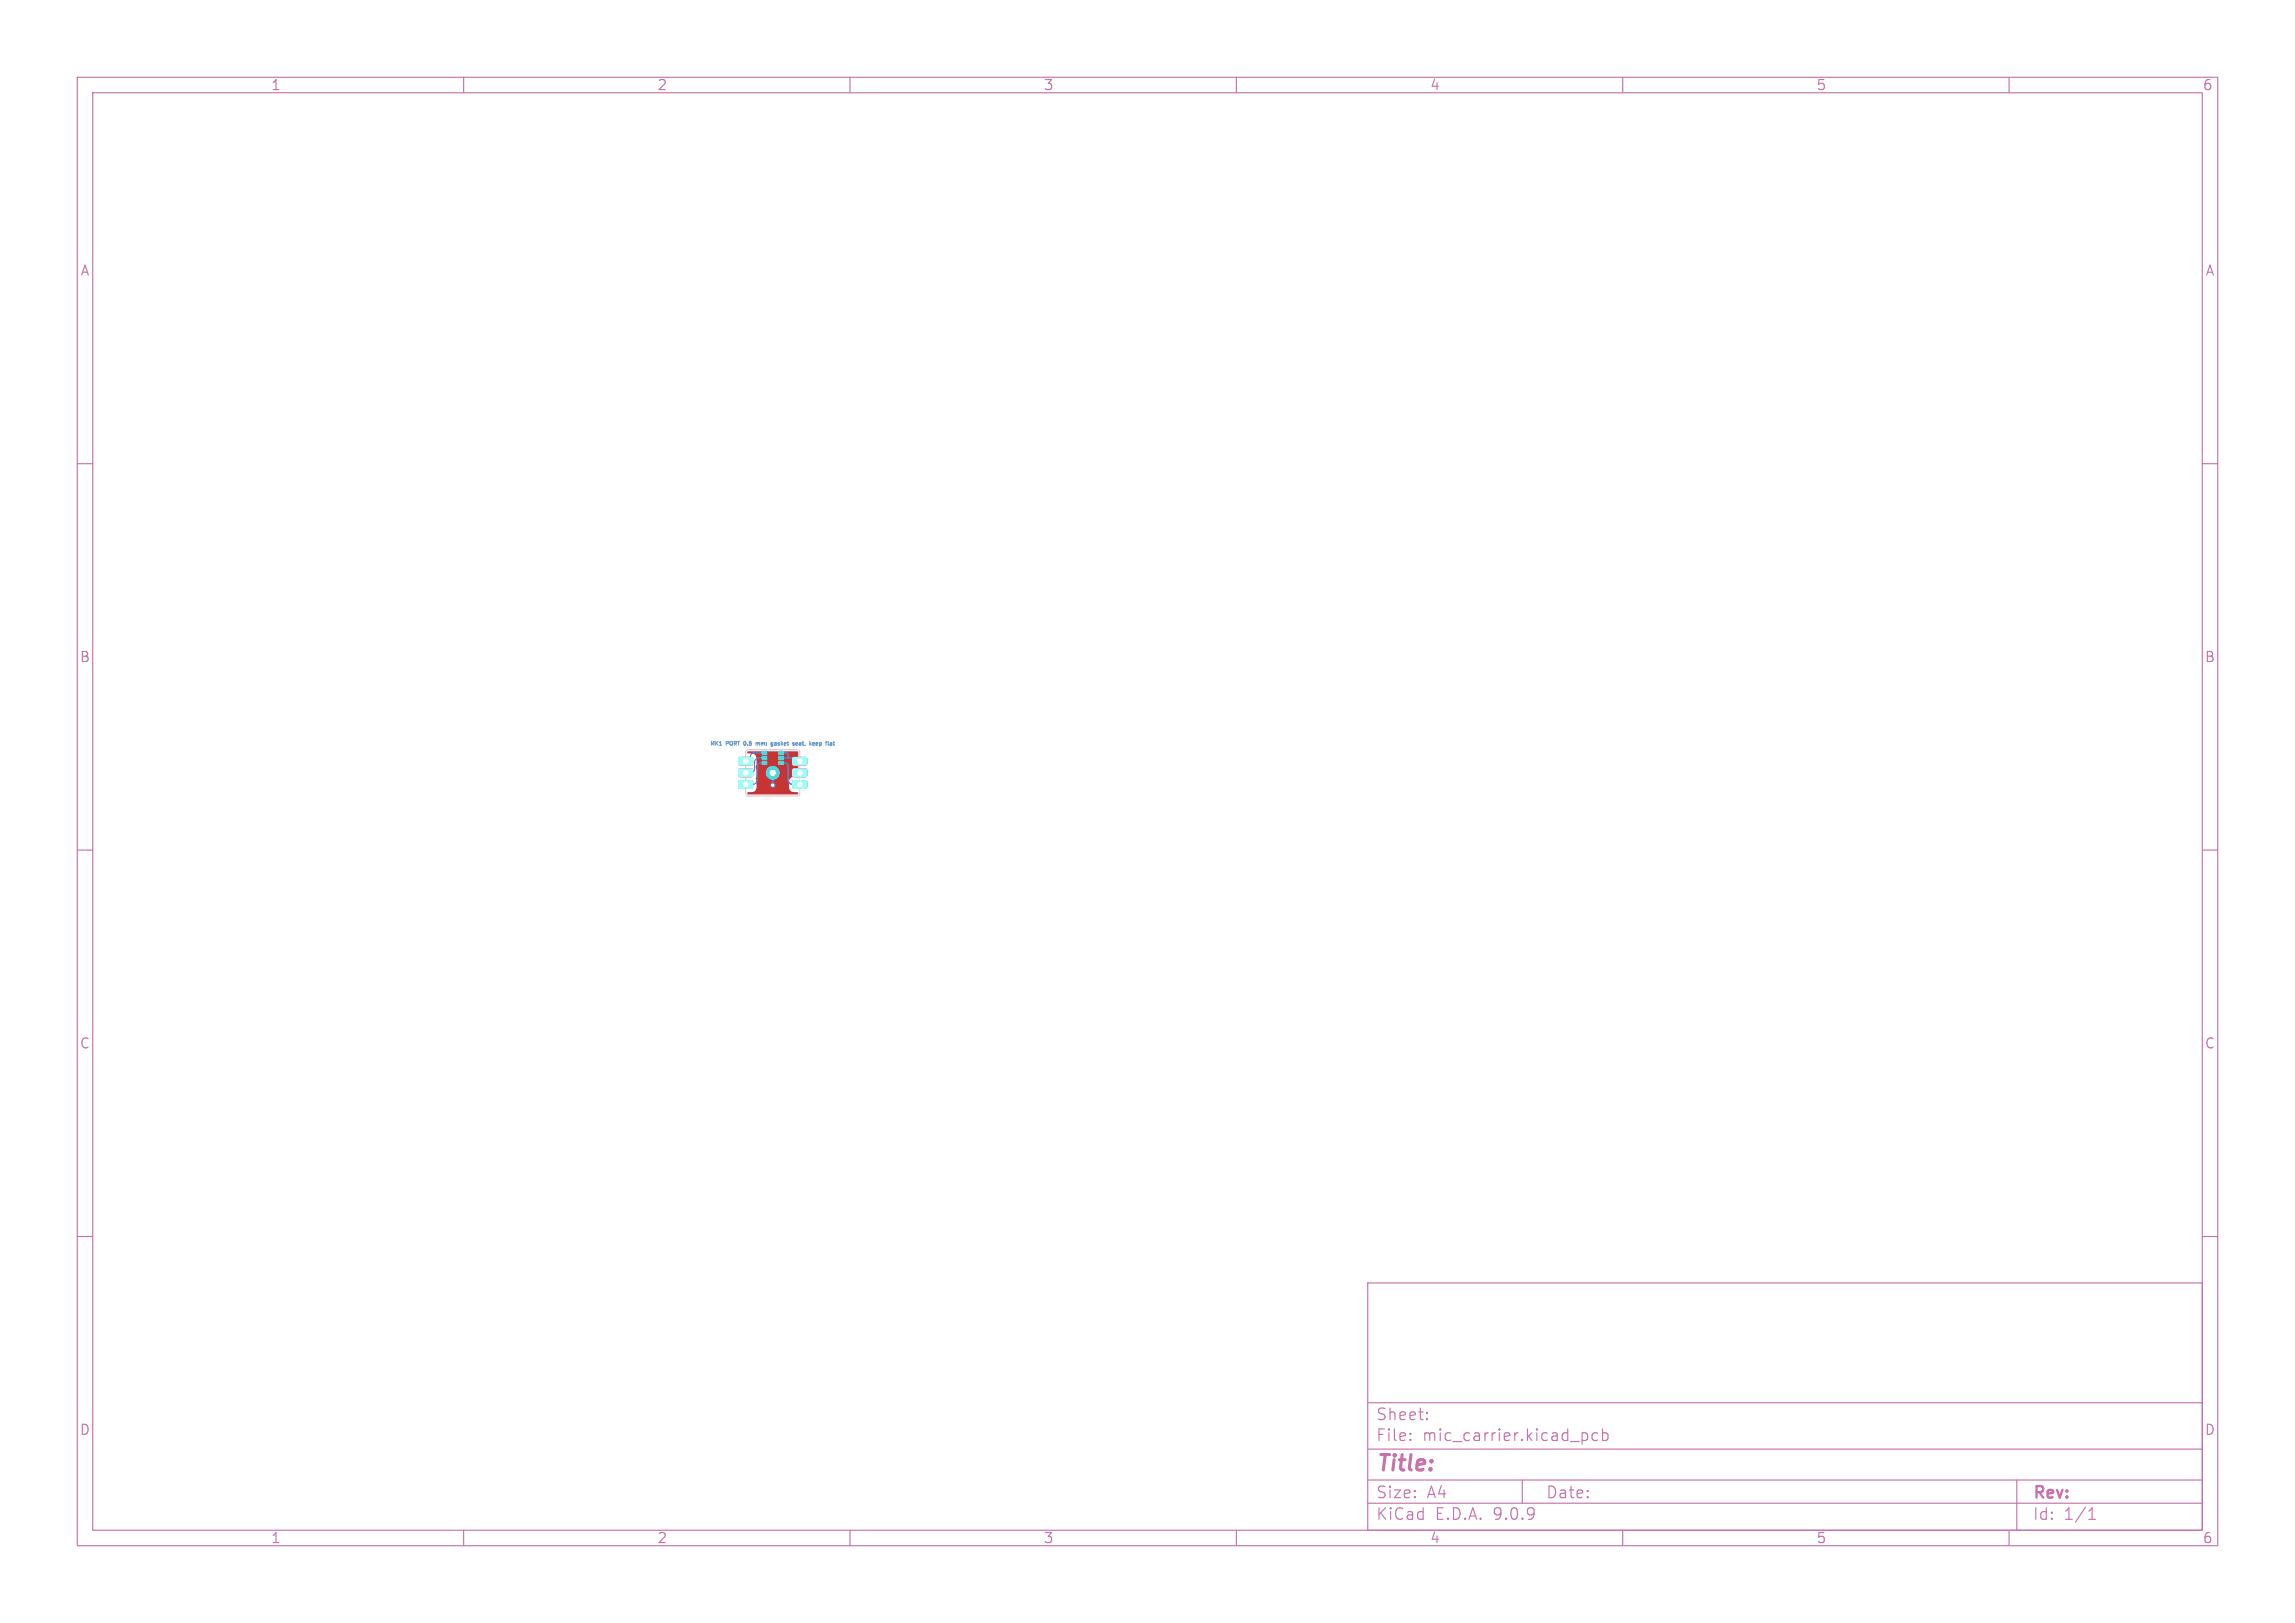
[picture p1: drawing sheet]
<svg xmlns="http://www.w3.org/2000/svg" width="297mm" height="210mm" viewBox="0 0 297 210" stroke-linecap="round" stroke-linejoin="round" font-family="sans-serif">
<defs><g id="words">
<text font-size="2.8" fill="#c872ab" x="178" y="190.9">Title:</text>
<g font-size="2.1" fill="#c872ab">
<text x="178" y="184">Sheet:</text>
<text x="178" y="186.7">File:</text>
<text x="184.1" y="186.7">mic_carrier.kicad_pcb</text>
<text x="178" y="196.9">KiCad</text>
<text x="178" y="194.1">Size:</text>
<text x="184.7" y="194.1">A4</text>
<text x="185.7" y="196.9">E.D.A.</text>
<text x="193.3" y="196.9">9.0.9</text>
<text x="200" y="194.1">Date:</text>
<text x="263" y="194.3">Rev:</text>
<text x="263" y="196.9">Id:</text>
<text x="267.1" y="196.9">1/1</text>
</g>
<g font-size="1.8" fill="#c872ab">
<text x="35" y="11.9">1</text>
<text x="85" y="11.9">2</text>
<text x="135" y="11.9">3</text>
<text x="185" y="11.9">4</text>
<text x="235" y="11.9">5</text>
<text x="285" y="11.9">6</text>
<text x="10.3" y="35.9">A</text>
<text x="285.4" y="35.9">A</text>
<text x="10.3" y="85.9">B</text>
<text x="285.3" y="85.9">B</text>
<text x="10.3" y="135.9">C</text>
<text x="285.3" y="135.9">C</text>
<text x="10.3" y="185.9">D</text>
<text x="285.3" y="185.9">D</text>
<text x="35" y="199.9">1</text>
<text x="85" y="199.9">2</text>
<text x="135" y="199.9">3</text>
<text x="185" y="199.9">4</text>
<text x="235" y="199.9">5</text>
<text x="285" y="199.9">6</text>
</g>
<g font-size=".7" fill="#5994dc">
<text x="91.9" y="96.6">MK1</text>
<text x="93.9" y="96.6">PORT 0.5</text>
<text x="98" y="96.6">mm:</text>
<text x="100.1" y="96.6">gasket</text>
<text x="103.1" y="96.6">seat,</text>
<text x="105.4" y="96.6">keep</text>
<text x="107.6" y="96.6">flat</text>
</g>
</g></defs>
<g fill="none" stroke="#c872ab" stroke-width=".15">
<path d="M10 10h277v190h-277zM12 12h273v186h-273zM60 10v2M110 10v2M160 10v2M210 10v2M260 10v2M10 60h2M285 60h2M10 110h2M285 110h2M10 160h2"/>
<path d="M177 166h108v32h-108zM285 160h2M60 198v2M110 198v2M160 198v2M177 194.5h108M177 191.5h108M177 187.5h108M177 181.5h108M182.5 186.3h.1l-.1 .1M182.5 186.3v.1M182.5 185.5v.1"/>
<path d="M182.5 185.5h.1l-.1 .1M184.7 183.6v.1M184.7 183.6h-.1l.1 .1M184.7 182.8v.1M184.7 182.8h-.1l.1 .1M197 191.5v3M204.9 185.4h.3l.3 .3-.1 .6-.2 .1h-.3M206.7 185.5l-.4-.1-.3 .3v.4l.2 .2 .1 .1 .4-.1M207.4 185.5l.4-.1 .3 .3v.4l-.1 .2-.2 .1-.4-.1M207.4 184.9v1.5M210 198v2M260 198v2"/>
<path d="M261 191.5v6.5M270.3 196.6h.9M270.3 195.5l.4-.4v1.5"/>
</g>
<g fill="#c83434" stroke="#c83434" stroke-width=".13">
<path d="M95.6 98h1.7l.1 .2v.7l-.1 .1h-1.6l-.1-.1z"/>
<path d="M95.6 99.5h1.7l.1 .2v.7l-.1 .1h-1.6l-.1-.1z"/>
<path d="M95.6 101h1.7l.1 .2v.7l-.1 .1h-1.6l-.1-.1z"/>
<path d="M102.6 98h1.7l.1 .2v.7l-.1 .1h-1.6l-.1-.1z"/>
<path d="M102.6 99.5h1.7l.1 .2v.7l-.1 .1h-1.6l-.1-.1z"/>
<path d="M102.6 101h1.7l.1 .2v.7l-.1 .1h-1.6l-.1-.1z"/>
<circle cx="100" cy="101.6" r=".3"/>
</g>
<path d="M96.7 97.2h6.6v3.2l-.1 .1h-.5a.65 .65 0 0 0-.6 .6v.9l.1 .3 .4 .2h.6l.1 .3h-6.6l.1-.3h.6l.4-.2 .1-.3v-.9a.54 .54 0 0 1 0-.7v-.5h1.6a.45 .45 0 0 0 .6 .5 .45 .45 0 0 0 .2-.7 .45 .45 0 0 0-.7 .1l-.1 .1h-1.6v-.3a.54 .54 0 0 1 0-.7v-.8a.65 .65 0 0 0-.6-.6h-.5z" fill="#c83434"/>
<g fill="#4d7fc4" stroke="#4d7fc4" stroke-width=".13">
<path d="M95.6 98h1.7l.1 .2v.7l-.1 .1h-1.6l-.1-.1z"/>
<path d="M95.6 99.5h1.7l.1 .2v.7l-.1 .1h-1.6l-.1-.1z"/>
<path d="M95.6 101h1.7l.1 .2v.7l-.1 .1h-1.6l-.1-.1z"/>
<path d="M102.6 98h1.7l.1 .2v.7l-.1 .1h-1.6l-.1-.1z"/>
<path d="M102.6 99.5h1.7l.1 .2v.7l-.1 .1h-1.6l-.1-.1z"/>
<path d="M102.6 101h1.7l.1 .2v.7l-.1 .1h-1.6l-.1-.1z"/>
<path d="M100.8 97.2h.6v.4h-.6z"/>
<path d="M100.8 97.9h.6v.4h-.6z"/>
<path d="M100.8 98.5h.6v.4h-.6z"/>
<path d="M99.4 99.5a.82 .82 0 0 1 .9-.3 .82 .82 0 0 1 .5 .9h-.3a.53 .53 0 0 0-.7-.6 .53 .53 0 0 0-.2 .9 .53 .53 0 0 0 .9-.2v-.1h.3a.82 .82 0 0 1-1.1 .7 .82 .82 0 0 1-.3-1.3z"/>
<path d="M98.6 98.5h.6v.4h-.6z"/>
<path d="M98.6 97.9h.6v.4h-.6z"/>
<path d="M98.6 97.2h.6v.4h-.6z"/>
<circle cx="100" cy="101.6" r=".3"/>
</g>
<path d="M101.1 98.7h.5a.42 .42 0 0 1 .4 .4v1.8a.6 .6 0 0 0 .6 .6h.9M101.1 97.4l.8 .1 .1 .2v.4M101.1 98.1h1.9M100 100.7v.9" fill="none" stroke="#4d7fc4" stroke-width=".2"/>
<path d="M98.9 98.7h-.5a.42 .42 0 0 0-.4 .4v1.8a.6 .6 0 0 1-.6 .6h-.9M98.9 98.1h-.7a.57 .57 0 0 0-.5 .5v.9a.52 .52 0 0 1-.6 .5h-.6M98.9 97.4h-1.3a.49 .49 0 0 0-.5 .5l-.1 .5-.5 .1" fill="none" stroke="#4d7fc4" stroke-width=".15"/>
<g fill="#efc1ff" stroke="#efc1ff" stroke-width=".13">
<path d="M95.6 98h1.7l.1 .2v.7l-.1 .1h-1.6l-.1-.1z"/>
<path d="M95.6 99.5h1.7l.1 .2v.7l-.1 .1h-1.6l-.1-.1z"/>
<path d="M95.6 101h1.7l.1 .2v.7l-.1 .1h-1.6l-.1-.1z"/>
<path d="M102.6 98h1.7l.1 .2v.7l-.1 .1h-1.6l-.1-.1z"/>
<path d="M102.6 99.5h1.7l.1 .2v.7l-.1 .1h-1.6l-.1-.1z"/>
<path d="M102.6 101h1.7l.1 .2v.7l-.1 .1h-1.6l-.1-.1z"/>
<circle cx="100" cy="100" r=".25"/>
</g>
<g fill="#9afff8" stroke="#9afff8" stroke-width=".13">
<path d="M95.6 98h1.7l.1 .2v.7l-.1 .1h-1.6l-.1-.1z"/>
<path d="M95.6 99.5h1.7l.1 .2v.7l-.1 .1h-1.6l-.1-.1z"/>
<path d="M95.6 101h1.7l.1 .2v.7l-.1 .1h-1.6l-.1-.1z"/>
<path d="M102.6 98h1.7l.1 .2v.7l-.1 .1h-1.6l-.1-.1z"/>
<path d="M102.6 99.5h1.7l.1 .2v.7l-.1 .1h-1.6l-.1-.1z"/>
<path d="M102.6 101h1.7l.1 .2v.7l-.1 .1h-1.6l-.1-.1z"/>
<path d="M100.8 97.2h.6v.4h-.6z"/>
<path d="M100.8 97.9h.6v.4h-.6z"/>
<path d="M100.8 98.5h.6v.4h-.6z"/>
<path d="M99.4 99.5a.82 .82 0 0 1 .9-.3 .82 .82 0 0 1 .5 .9h-.3a.53 .53 0 0 0-.7-.6 .53 .53 0 0 0-.2 .9 .53 .53 0 0 0 .9-.2v-.1h.3a.82 .82 0 0 1-1.1 .7 .82 .82 0 0 1-.3-1.3z"/>
<path d="M98.6 98.5h.6v.4h-.6z"/>
<path d="M98.6 97.9h.6v.4h-.6z"/>
<path d="M98.6 97.2h.6v.4h-.6z"/>
<circle cx="100" cy="100" r=".25"/>
</g>
<g fill="#1ac8c8" stroke="#1ac8c8" stroke-width=".13">
<path d="M100.8 97.2h.6v.4h-.6z"/>
<path d="M100.8 97.9h.6v.4h-.6z"/>
<path d="M100.8 98.5h.6v.4h-.6z"/>
<path d="M99.4 99.5a.82 .82 0 0 1 .9-.3 .82 .82 0 0 1 .5 .9h-.3a.53 .53 0 0 0-.7-.6 .53 .53 0 0 0-.2 .9 .53 .53 0 0 0 .9-.2v-.1h.3a.82 .82 0 0 1-1.1 .7 .82 .82 0 0 1-.3-1.3z"/>
<path d="M98.6 98.5h.6v.4h-.6z"/>
<path d="M98.6 97.9h.6v.4h-.6z"/>
<path d="M98.6 97.2h.6v.4h-.6z"/>
</g>
<path d="M96.6 97.1l.2-.1h6.4l.2 .1 .1 .2v5.4l-.1 .2-.2 .1h-6.4l-.2-.1-.1-.2v-5.4z" fill="none" stroke="#d0d2cd" stroke-width=".13"/>
<path d="M99.8 96.6h.1M100 96.1l-.2 .1v.2h.2M102.8 96.1l-.2 .1 .2 .1M102.8 96.4h-.2M102.8 96.3v.1M104.8 95.9v.5M104.8 96.2l.2 .2M105 96.1l-.2 .2M107.2 95.9v.5" fill="none" stroke="#5994dc" stroke-width=".13"/>
<g fill="#fff" stroke="#fff" stroke-width=".13">
<circle cx="100" cy="101.6" r=".15"/>
<circle cx="96.5" cy="98.5" r=".3"/>
<circle cx="96.5" cy="100" r=".3"/>
<circle cx="96.5" cy="101.5" r=".3"/>
<circle cx="103.5" cy="98.5" r=".3"/>
<circle cx="103.5" cy="100" r=".3"/>
<circle cx="103.5" cy="101.5" r=".3"/>
<circle cx="100" cy="100" r=".25"/>
</g>
<use href="#words"/>
</svg>
